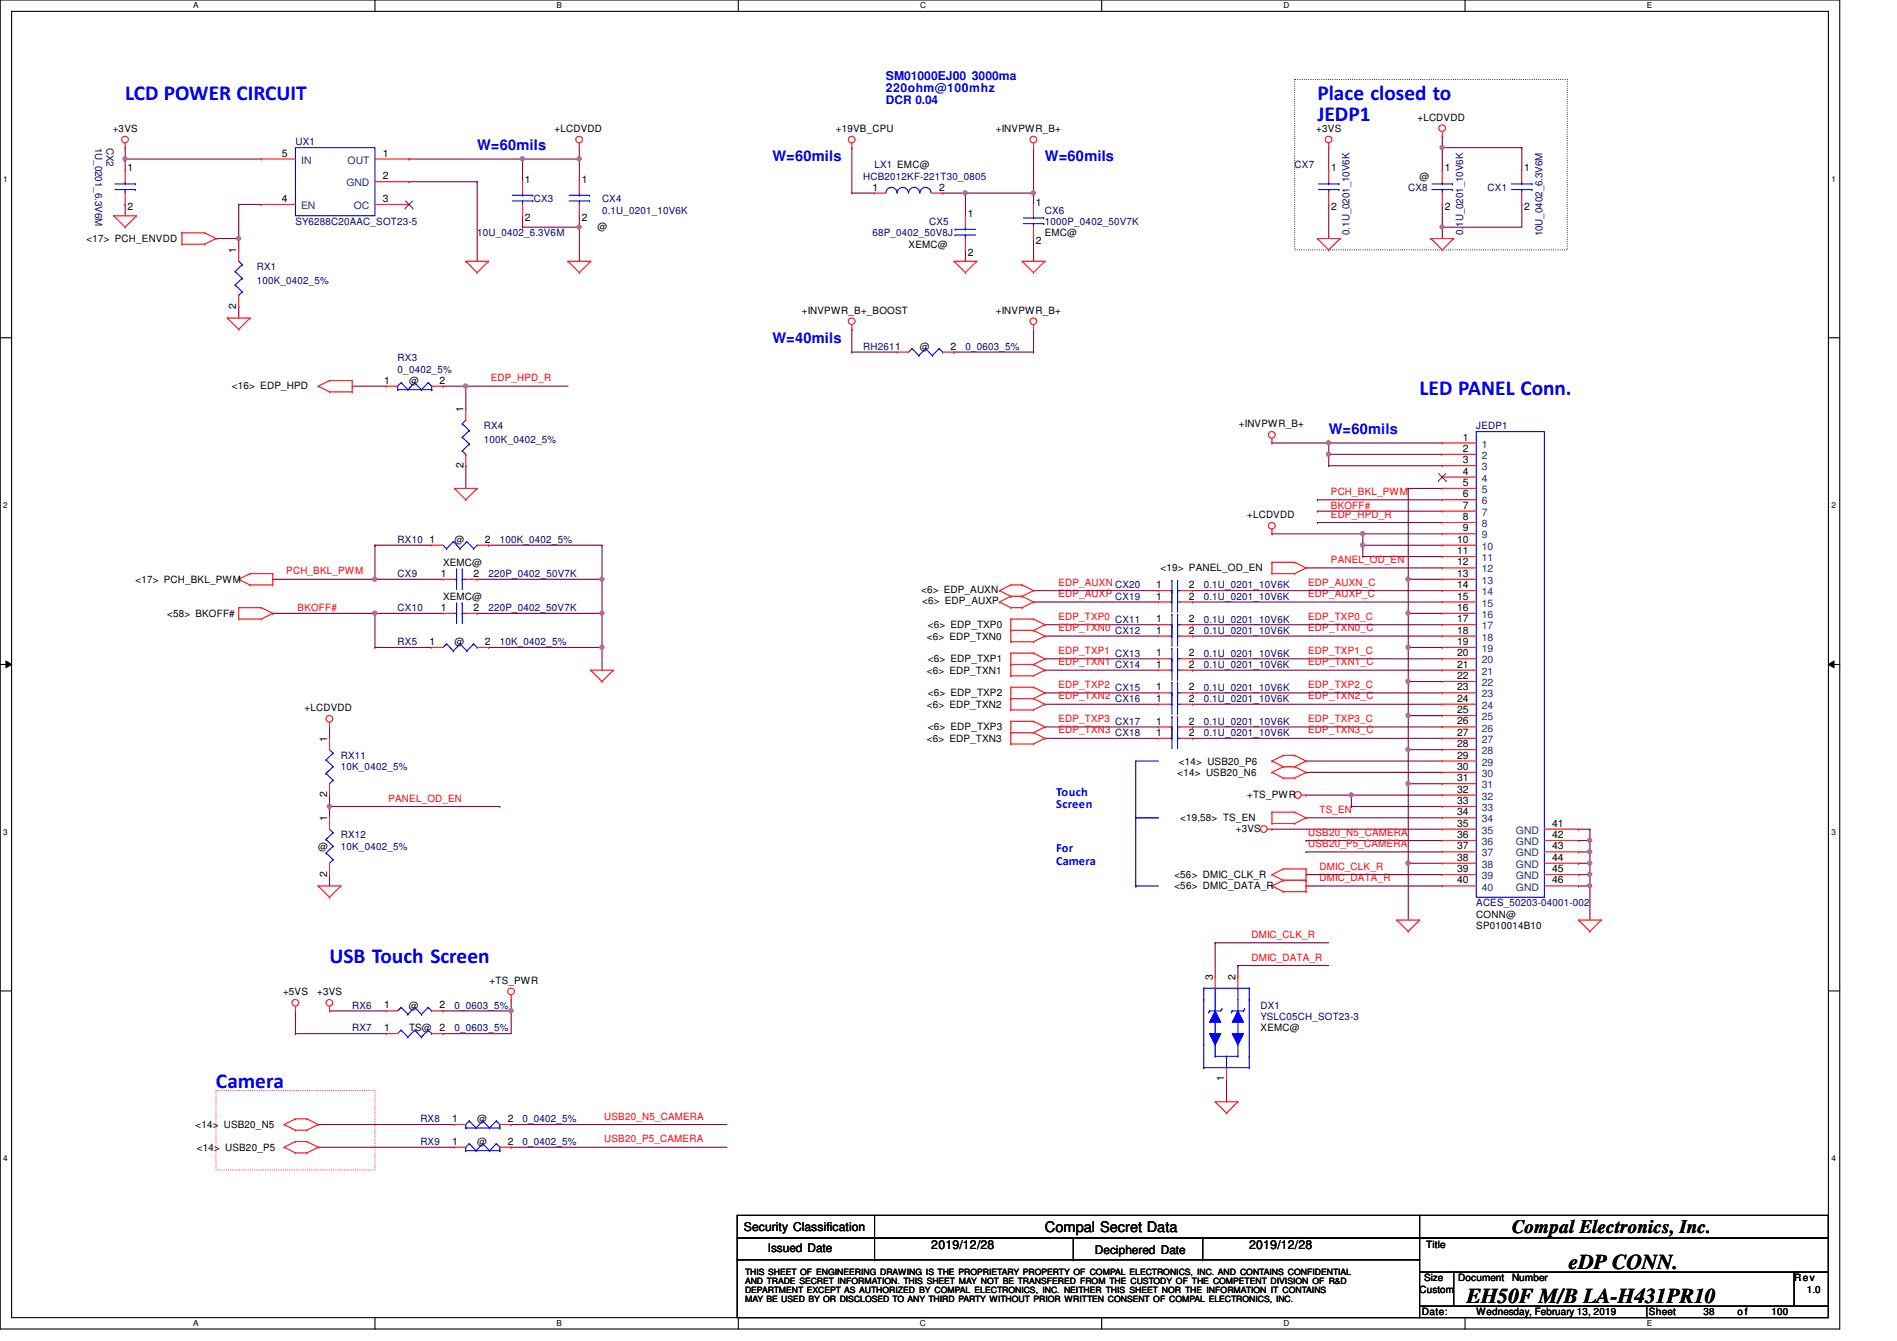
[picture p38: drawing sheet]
<svg xmlns="http://www.w3.org/2000/svg" width="297mm" height="210mm" viewBox="0 0 297 210" stroke-linecap="round" stroke-linejoin="round" font-family="sans-serif">
<defs><g id="words">
<g font-size="3.3" fill="#00f">
<text x="19.6" y="15.6">LCD POWER CIRCUIT</text>
<text x="206.3" y="15.6">Place closed to</text>
<text x="206.3" y="19">JEDP1</text>
<text x="222.3" y="61.8">LED PANEL Conn.</text>
<text x="51.6" y="150.7">USB Touch Screen</text>
<text x="33.8" y="170.3">Camera</text>
</g>
<g font-size="3.3">
<text x="229.6" y="204">EH50F M/B LA-H431PR10</text>
<text x="245.6" y="198.6">eDP CONN.</text>
</g>
<text font-size="3" x="236.7" y="192.9">Compal Electronics, Inc.</text>
<g font-size="2.3" fill="#00f">
<text x="74.7" y="23.5">W=60mils</text>
<text x="120.9" y="25.2">W=60mils</text>
<text x="163.6" y="25.2">W=60mils</text>
<text x="120.9" y="53.7">W=40mils</text>
<text x="208.1" y="67.9">W=60mils</text>
</g>
<text font-size="2.3" x="163.6" y="192.9">Compal Secret Data</text>
<g font-size="1.9" fill="#00f">
<text x="138.7" y="16.3">DCR 0.04</text>
<text x="138.7" y="12.4">SM01000EJ00 3000ma</text>
<text x="138.7" y="14.4">220ohm@100mhz</text>
<text x="165.4" y="124.5">Touch</text>
<text x="165.4" y="126.5">Screen</text>
<text x="165.4" y="133.4">For</text>
<text x="165.4" y="135.4">Camera</text>
</g>
<g font-size="1.9">
<text x="116.5" y="192.7">Security Classification</text>
<text x="120.2" y="196">Issued Date</text>
<text x="145.8" y="195.6">2019/12/28</text>
<text x="171.4" y="196.2">Deciphered Date</text>
<text x="195.6" y="195.6">2019/12/28</text>
</g>
<g font-size="1.6" fill="#000080">
<text x="14.9" y="23.1" transform="rotate(90 14.9 23.1)">1U_0201_6.3V6M</text>
<text x="16.7" y="23.1" transform="rotate(90 16.7 23.1)">CX2</text>
<text x="46.3" y="22.8">UX1</text>
<text x="135.2" y="28.1">HCB2012KF-221T30_0805</text>
<text x="136.9" y="26.3">LX1 EMC@</text>
<text x="202.7" y="26.3">CX7</text>
<text x="220.5" y="29.9">CX8</text>
<text x="232.9" y="29.9">CX1</text>
<text x="46.3" y="35.2">SY6288C20AAC_SOT23-5</text>
<text x="83.6" y="31.7">CX3</text>
<text x="94.3" y="31.7">CX4</text>
<text x="94.3" y="33.4">0.1U_0201_10V6K</text>
<text x="145.5" y="35.2">CX5</text>
<text x="163.6" y="33.4">CX6</text>
<text x="163.6" y="35.2">1000P_0402_50V7K</text>
<text x="74.7" y="37">10U_0402_6.3V6M</text>
<text x="136.6" y="37">68P_0402_50V8J</text>
<text x="211.3" y="36.8" transform="rotate(-90 211.3 36.8)">0.1U_0201_10V6K</text>
<text x="229.1" y="36.8" transform="rotate(-90 229.1 36.8)">0.1U_0201_10V6K</text>
<text x="241.5" y="37" transform="rotate(-90 241.5 37)">10U_0402_6.3V6M</text>
<text x="40.2" y="42.3">RX1</text>
<text x="40.2" y="44.4">100K_0402_5%</text>
<text x="62.3" y="56.6">RX3</text>
<text x="62.3" y="58.3">0_0402_5%</text>
<text x="135.2" y="54.8">RH2611</text>
<text x="151.2" y="54.8">0_0603_5%</text>
<text x="75.8" y="67.2">RX4</text>
<text x="75.8" y="69.3">100K_0402_5%</text>
<text x="231.2" y="67.2">JEDP1</text>
<text x="62.3" y="85">RX10</text>
<text x="78.3" y="85">100K_0402_5%</text>
<text x="62.3" y="95.7">CX10</text>
<text x="62.3" y="90.3">CX9</text>
<text x="76.5" y="95.7">220P_0402_50V7K</text>
<text x="76.5" y="90.3">220P_0402_50V7K</text>
<text x="174.6" y="93.9">CX19</text>
<text x="174.6" y="92.1">CX20</text>
<text x="188.5" y="93.9">0.1U_0201_10V6K</text>
<text x="188.5" y="92.1">0.1U_0201_10V6K</text>
<text x="62.3" y="101">RX5</text>
<text x="78.3" y="101">10K_0402_5%</text>
<text x="174.6" y="99.2">CX12</text>
<text x="174.6" y="97.4">CX11</text>
<text x="188.5" y="99.2">0.1U_0201_10V6K</text>
<text x="188.5" y="97.4">0.1U_0201_10V6K</text>
<text x="174.6" y="104.6">CX14</text>
<text x="174.6" y="102.8">CX13</text>
<text x="188.5" y="104.6">0.1U_0201_10V6K</text>
<text x="188.5" y="102.8">0.1U_0201_10V6K</text>
<text x="174.6" y="109.9">CX16</text>
<text x="174.6" y="108.1">CX15</text>
<text x="174.6" y="113.4">CX17</text>
<text x="188.5" y="109.9">0.1U_0201_10V6K</text>
<text x="188.5" y="108.1">0.1U_0201_10V6K</text>
<text x="188.5" y="113.4">0.1U_0201_10V6K</text>
<text x="53.4" y="118.8">RX11</text>
<text x="174.6" y="115.2">CX18</text>
<text x="188.5" y="115.2">0.1U_0201_10V6K</text>
<text x="53.4" y="120.6">10K_0402_5%</text>
<text x="53.4" y="131.2">RX12</text>
<text x="53.4" y="133">10K_0402_5%</text>
<text x="231.2" y="141.9">ACES_50203-04001-002</text>
<text x="55.2" y="157.9">RX6</text>
<text x="55.2" y="161.4">RX7</text>
<text x="71.2" y="157.9">0_0603_5%</text>
<text x="71.2" y="161.4">0_0603_5%</text>
<text x="197.4" y="157.9">DX1</text>
<text x="197.4" y="159.7">YSLC05CH_SOT23-3</text>
<text x="65.8" y="179.2">RX9</text>
<text x="65.8" y="175.7">RX8</text>
<text x="81.8" y="179.2">0_0402_5%</text>
<text x="81.8" y="175.7">0_0402_5%</text>
</g>
<g font-size="1.6">
<text x="17.6" y="20.7">+3VS</text>
<text x="86.8" y="20.7">+LCDVDD</text>
<text x="130.9" y="20.7">+19VB_CPU</text>
<text x="155.9" y="20.7">+INVPWR_B+</text>
<text x="206.1" y="20.7">+3VS</text>
<text x="221.9" y="18.9">+LCDVDD</text>
<text x="20" y="26.8">1</text>
<text x="44.1" y="24.5">5</text>
<text x="59.9" y="28.1">2</text>
<text x="59.9" y="24.5">1</text>
<text x="82.2" y="28.6">1</text>
<text x="91.1" y="28.6">1</text>
<text x="136.6" y="29.8">1</text>
<text x="147.1" y="29.8">2</text>
<text x="208.4" y="26.8">1</text>
<text x="222.3" y="28.1">@</text>
<text x="226.2" y="26.8">1</text>
<text x="238.7" y="26.8">1</text>
<text x="20" y="32.9">2</text>
<text x="44.1" y="31.6">4</text>
<text x="59.9" y="31.6">3</text>
<text x="82.2" y="34.7">2</text>
<text x="91.1" y="34.7">2</text>
<text x="93.5" y="35.9">@</text>
<text x="151.5" y="33.9">1</text>
<text x="162.2" y="32.2">1</text>
<text x="208.4" y="32.9">2</text>
<text x="226.2" y="32.9">2</text>
<text x="238.7" y="32.9">2</text>
<text x="13.5" y="37.9">&lt;17&gt; PCH_ENVDD</text>
<text x="37" y="39.7" transform="rotate(-90 37 39.7)">1</text>
<text x="142.3" y="38.8">XEMC@</text>
<text x="151.5" y="40">2</text>
<text x="162.2" y="38.2">2</text>
<text x="163.6" y="37">EMC@</text>
<text x="37" y="48.3" transform="rotate(-90 37 48.3)">2</text>
<text x="125.6" y="49.1">+INVPWR_B+_BOOST</text>
<text x="155.9" y="49.1">+INVPWR_B+</text>
<text x="144" y="54.8">@</text>
<text x="148.8" y="54.7">2</text>
<text x="36.3" y="60.8">&lt;16&gt; EDP_HPD</text>
<text x="60.1" y="60.1">1</text>
<text x="64" y="60.1">@</text>
<text x="68.8" y="60.1">2</text>
<text x="72.6" y="64.6" transform="rotate(-90 72.6 64.6)">1</text>
<text x="194" y="66.9">+INVPWR_B+</text>
<text x="229" y="70.7">2</text>
<text x="229" y="69">1</text>
<text x="72.6" y="73.2" transform="rotate(-90 72.6 73.2)">2</text>
<text x="229" y="77.8">6</text>
<text x="229" y="76.1">5</text>
<text x="229" y="74.3">4</text>
<text x="229" y="72.5">3</text>
<text x="195.3" y="81.1">+LCDVDD</text>
<text x="229" y="83.2">9</text>
<text x="229" y="81.4">8</text>
<text x="229" y="79.6">7</text>
<text x="67.3" y="85">1</text>
<text x="69.4" y="88.6">XEMC@</text>
<text x="71.2" y="85">@</text>
<text x="75.9" y="85">2</text>
<text x="181.7" y="89.4">&lt;19&gt; PANEL_OD_EN</text>
<text x="228.2" y="88.5">12</text>
<text x="228.2" y="86.7">11</text>
<text x="228.2" y="85">10</text>
<text x="21.2" y="91.2">&lt;17&gt; PCH_BKL_PWM</text>
<text x="69" y="95.6">1</text>
<text x="69" y="90.3">1</text>
<text x="69.4" y="93.9">XEMC@</text>
<text x="74.2" y="95.6">2</text>
<text x="74.2" y="90.3">2</text>
<text x="144.2" y="92.8">&lt;6&gt; EDP_AUXN</text>
<text x="144.4" y="94.6">&lt;6&gt; EDP_AUXP</text>
<text x="181" y="93.8">1</text>
<text x="181" y="92.1">1</text>
<text x="186.2" y="93.8">2</text>
<text x="186.2" y="92.1">2</text>
<text x="228.2" y="95.6">16</text>
<text x="228.2" y="93.8">15</text>
<text x="228.2" y="92.1">14</text>
<text x="228.2" y="90.3">13</text>
<text x="26.2" y="96.6">&lt;58&gt; BKOFF#</text>
<text x="67.3" y="101">1</text>
<text x="71.2" y="101">@</text>
<text x="75.9" y="101">2</text>
<text x="145.1" y="100.1">&lt;6&gt; EDP_TXN0</text>
<text x="145.3" y="98.3">&lt;6&gt; EDP_TXP0</text>
<text x="181" y="99.2">1</text>
<text x="181" y="97.4">1</text>
<text x="186.2" y="99.2">2</text>
<text x="186.2" y="97.4">2</text>
<text x="228.2" y="101">19</text>
<text x="228.2" y="99.2">18</text>
<text x="228.2" y="97.4">17</text>
<text x="145.1" y="105.4">&lt;6&gt; EDP_TXN1</text>
<text x="145.3" y="103.7">&lt;6&gt; EDP_TXP1</text>
<text x="181" y="104.5">1</text>
<text x="181" y="102.7">1</text>
<text x="186.2" y="104.5">2</text>
<text x="186.2" y="102.7">2</text>
<text x="228.2" y="106.3">22</text>
<text x="228.2" y="104.5">21</text>
<text x="228.2" y="102.7">20</text>
<text x="47.7" y="111.3">+LCDVDD</text>
<text x="145.1" y="110.8">&lt;6&gt; EDP_TXN2</text>
<text x="145.3" y="109">&lt;6&gt; EDP_TXP2</text>
<text x="181" y="109.8">1</text>
<text x="181" y="108.1">1</text>
<text x="181" y="113.4">1</text>
<text x="186.2" y="109.8">2</text>
<text x="186.2" y="108.1">2</text>
<text x="186.2" y="113.4">2</text>
<text x="228.2" y="113.4">26</text>
<text x="228.2" y="111.6">25</text>
<text x="228.2" y="109.8">24</text>
<text x="228.2" y="108.1">23</text>
<text x="51.2" y="116.1" transform="rotate(-90 51.2 116.1)">1</text>
<text x="145.1" y="116.1">&lt;6&gt; EDP_TXN3</text>
<text x="145.3" y="114.3">&lt;6&gt; EDP_TXP3</text>
<text x="181" y="115.2">1</text>
<text x="184.6" y="119.7">&lt;14&gt; USB20_P6</text>
<text x="186.2" y="115.2">2</text>
<text x="228.2" y="118.7">29</text>
<text x="228.2" y="117">28</text>
<text x="228.2" y="115.2">27</text>
<text x="51.2" y="124.8" transform="rotate(-90 51.2 124.8)">2</text>
<text x="184.4" y="121.5">&lt;14&gt; USB20_N6</text>
<text x="195.3" y="124.8">+TS_PWR</text>
<text x="228.2" y="125.8">33</text>
<text x="228.2" y="124.1">32</text>
<text x="228.2" y="122.3">31</text>
<text x="228.2" y="120.5">30</text>
<text x="51.2" y="128.6" transform="rotate(-90 51.2 128.6)">1</text>
<text x="184.8" y="128.6">&lt;19,58&gt; TS_EN</text>
<text x="193.5" y="130.2">+3VS</text>
<text x="228.2" y="131.2">36</text>
<text x="228.2" y="129.4">35</text>
<text x="228.2" y="127.6">34</text>
<text x="243" y="131.2">42</text>
<text x="243" y="129.4">41</text>
<text x="49.8" y="133">@</text>
<text x="51.2" y="137.2" transform="rotate(-90 51.2 137.2)">2</text>
<text x="183.9" y="137.5">&lt;56&gt; DMIC_CLK_R</text>
<text x="228.2" y="136.5">39</text>
<text x="228.2" y="134.7">38</text>
<text x="228.2" y="133">37</text>
<text x="243" y="136.5">45</text>
<text x="243" y="134.7">44</text>
<text x="243" y="133">43</text>
<text x="183.9" y="139.2">&lt;56&gt; DMIC_DATA_R</text>
<text x="228.2" y="138.3">40</text>
<text x="231.2" y="143.7">CONN@</text>
<text x="243" y="138.3">46</text>
<text x="231.2" y="145.4">SP010014B10</text>
<text x="44.3" y="155.8">+5VS</text>
<text x="49.7" y="155.8">+3VS</text>
<text x="76.7" y="154">+TS_PWR</text>
<text x="189.9" y="153.4" transform="rotate(-90 189.9 153.4)">3</text>
<text x="193.4" y="153.4" transform="rotate(-90 193.4 153.4)">2</text>
<text x="60.1" y="157.8">1</text>
<text x="60.1" y="161.4">1</text>
<text x="64" y="157.9">@</text>
<text x="64" y="161.4">TS@</text>
<text x="68.8" y="157.8">2</text>
<text x="68.8" y="161.4">2</text>
<text x="197.4" y="161.5">XEMC@</text>
<text x="191.7" y="169.2" transform="rotate(-90 191.7 169.2)">1</text>
<text x="30.6" y="176.6">&lt;14&gt;</text>
<text x="35" y="176.6">USB20_N5</text>
<text x="70.8" y="179.2">1</text>
<text x="70.8" y="175.6">1</text>
<text x="74.7" y="179.2">@</text>
<text x="74.7" y="175.7">@</text>
<text x="79.5" y="179.2">2</text>
<text x="79.5" y="175.6">2</text>
<text x="30.8" y="180.1">&lt;14&gt; USB20_P5</text>
<text x="223.3" y="195.4">Title</text>
<text x="222.3" y="202.3">Custom</text>
<text x="223" y="200.6">Size</text>
<text x="228.3" y="200.6">Document</text>
<text x="236.8" y="200.6">Number</text>
<text x="281" y="200.6">Rev</text>
<text x="282.9" y="202.3">1.0</text>
<text x="222.6" y="205.9">Date:</text>
<text x="231.2" y="205.9">Wednesday, February 13, 2019</text>
<text x="258.2" y="205.9">Sheet</text>
<text x="266.7" y="205.9">38</text>
<text x="272.1" y="205.9">o f</text>
<text x="277.4" y="205.9">100</text>
</g>
<g font-size="1.6" fill="#004080">
<text x="47.2" y="25.6">IN</text>
<text x="54.3" y="29.2">GND</text>
<text x="54.4" y="25.6">OUT</text>
<text x="47.2" y="32.7">EN</text>
<text x="55.4" y="32.7">OC</text>
<text x="232" y="71.8">2</text>
<text x="232" y="70.1">1</text>
<text x="232" y="77.2">5</text>
<text x="232" y="75.4">4</text>
<text x="232" y="73.6">3</text>
<text x="232" y="82.5">8</text>
<text x="232" y="80.7">7</text>
<text x="232" y="78.9">6</text>
<text x="232" y="89.6">12</text>
<text x="232" y="87.8">11</text>
<text x="232" y="86.1">10</text>
<text x="232" y="84.3">9</text>
<text x="232" y="94.9">15</text>
<text x="232" y="93.2">14</text>
<text x="232" y="91.4">13</text>
<text x="232" y="100.3">18</text>
<text x="232" y="98.5">17</text>
<text x="232" y="96.7">16</text>
<text x="232" y="107.4">22</text>
<text x="232" y="105.6">21</text>
<text x="232" y="103.8">20</text>
<text x="232" y="102.1">19</text>
<text x="232" y="112.7">25</text>
<text x="232" y="110.9">24</text>
<text x="232" y="109.2">23</text>
<text x="232" y="119.8">29</text>
<text x="232" y="118.1">28</text>
<text x="232" y="116.3">27</text>
<text x="232" y="114.5">26</text>
<text x="232" y="125.2">32</text>
<text x="232" y="123.4">31</text>
<text x="232" y="121.6">30</text>
<text x="232" y="130.5">35</text>
<text x="232" y="128.7">34</text>
<text x="232" y="126.9">33</text>
<text x="237.4" y="130.5">GND</text>
<text x="232" y="137.6">39</text>
<text x="232" y="135.8">38</text>
<text x="232" y="134.1">37</text>
<text x="232" y="132.3">36</text>
<text x="237.4" y="137.6">GND</text>
<text x="237.4" y="135.8">GND</text>
<text x="237.4" y="134.1">GND</text>
<text x="237.4" y="132.3">GND</text>
<text x="232" y="139.4">40</text>
<text x="237.4" y="139.4">GND</text>
</g>
<g font-size="1.6" fill="#f00">
<text x="76.8" y="59.7">EDP_HPD_R</text>
<text x="208.4" y="77.5">PCH_BKL_PWM</text>
<text x="208.4" y="81">EDP_HPD_R</text>
<text x="208.4" y="79.7">BKOFF#</text>
<text x="44.8" y="89.9">PCH_BKL_PWM</text>
<text x="208.4" y="88.1">PANEL_OD_EN</text>
<text x="46.6" y="95.7">BKOFF#</text>
<text x="165.7" y="91.7">EDP_AUXN</text>
<text x="165.7" y="93.5">EDP_AUXP</text>
<text x="204.8" y="91.7">EDP_AUXN_C</text>
<text x="204.8" y="93.5">EDP_AUXP_C</text>
<text x="165.7" y="98.8">EDP_TXN0</text>
<text x="165.7" y="97">EDP_TXP0</text>
<text x="204.8" y="97">EDP_TXP0_C</text>
<text x="204.8" y="98.8">EDP_TXN0_C</text>
<text x="165.7" y="107.7">EDP_TXP2</text>
<text x="165.7" y="104.1">EDP_TXN1</text>
<text x="165.7" y="102.4">EDP_TXP1</text>
<text x="204.8" y="104.1">EDP_TXN1_C</text>
<text x="204.8" y="107.7">EDP_TXP2_C</text>
<text x="204.8" y="102.4">EDP_TXP1_C</text>
<text x="165.7" y="113">EDP_TXP3</text>
<text x="165.7" y="109.5">EDP_TXN2</text>
<text x="204.8" y="109.5">EDP_TXN2_C</text>
<text x="204.8" y="113">EDP_TXP3_C</text>
<text x="165.7" y="114.8">EDP_TXN3</text>
<text x="204.8" y="114.8">EDP_TXN3_C</text>
<text x="60.8" y="125.5">PANEL_OD_EN</text>
<text x="204.8" y="130.8">USB20_N5_CAMERA</text>
<text x="206.6" y="127.3">TS_EN</text>
<text x="204.8" y="132.6">USB20_P5_CAMERA</text>
<text x="206.6" y="136.1">DMIC_CLK_R</text>
<text x="206.6" y="137.9">DMIC_DATA_R</text>
<text x="196" y="146.8">DMIC_CLK_R</text>
<text x="196" y="150.4">DMIC_DATA_R</text>
<text x="94.6" y="175.3">USB20_N5_CAMERA</text>
<text x="94.6" y="178.8">USB20_P5_CAMERA</text>
</g>
<g font-size="1.4">
<text x="116.7" y="199.6">THIS SHEET OF ENGINEERING DRAWING IS THE PROPRIETARY PROPERTY OF COMPAL ELECTRONICS, INC. AND CONTAINS CONFIDENTIAL</text>
<text x="116.7" y="201">AND TRADE SECRET INFORMATION. THIS SHEET MAY NOT BE TRANSFERED FROM THE CUSTODY OF THE COMPETENT DIVISION OF R&amp;D</text>
<text x="116.7" y="202.4">DEPARTMENT EXCEPT AS AUTHORIZED BY COMPAL ELECTRONICS, INC. NEITHER THIS SHEET NOR THE INFORMATION IT CONTAINS</text>
<text x="116.7" y="203.8">MAY BE USED BY OR DISCLOSED TO ANY THIRD PARTY WITHOUT PRIOR WRITTEN CONSENT OF COMPAL ELECTRONICS, INC.</text>
</g>
<g font-size="1.3">
<text x="30.3" y="1.3">A</text>
<text x="87.2" y="1.3">B</text>
<text x="144.1" y="1.3">C</text>
<text x="201" y="1.3">D</text>
<text x="257.8" y="1.3">E</text>
<text x=".5" y="28.4">1</text>
<text x="286.8" y="28.4">1</text>
<text x=".5" y="79.5">2</text>
<text x="286.8" y="79.5">2</text>
<text x=".5" y="130.7">3</text>
<text x="286.8" y="130.7">3</text>
<text x=".5" y="181.8">4</text>
<text x="286.8" y="181.8">4</text>
<text x="30.3" y="207.6">A</text>
<text x="87.2" y="207.6">B</text>
<text x="144.1" y="207.6">C</text>
<text x="201" y="207.6">D</text>
<text x="257.8" y="207.6">E</text>
</g>
</g></defs>
<path d="M0 0h288.1v208h-288.1zM1.8 1.8h284.5v204.4h-284.5z" fill="none" stroke="#000" stroke-width=".17"/>
<g fill="#fff">
<path d="M30.3 .2h.8v1.4h-.8z"/>
<path d="M30.3 206.4h.8v1.4h-.8z"/>
</g>
<path d="M58.7 0v1.8M58.7 206.2v1.8" fill="none" stroke="#000" stroke-width=".17"/>
<g fill="#fff">
<path d="M87.2 .2h.8v1.4h-.8z"/>
<path d="M87.2 206.4h.8v1.4h-.8z"/>
</g>
<path d="M115.6 0v1.8M115.6 206.2v1.8" fill="none" stroke="#000" stroke-width=".17"/>
<g fill="#fff">
<path d="M144.1 .2h.8v1.4h-.8z"/>
<path d="M144.1 206.4h.8v1.4h-.8z"/>
</g>
<path d="M172.5 0v1.8M172.5 206.2v1.8" fill="none" stroke="#000" stroke-width=".17"/>
<g fill="#fff">
<path d="M201 .2h.8v1.4h-.8z"/>
<path d="M201 206.4h.8v1.4h-.8z"/>
</g>
<path d="M229.4 0v1.8M229.4 206.2v1.8" fill="none" stroke="#000" stroke-width=".17"/>
<g fill="#fff">
<path d="M257.8 .2h.9v1.4h-.9z"/>
<path d="M257.8 206.4h.9v1.4h-.9z"/>
<path d="M.5 27.3h.7v1.4h-.7z"/>
<path d="M286.8 27.3h.6v1.4h-.6z"/>
<path d="M.5 78.4h.7v1.4h-.7z"/>
<path d="M286.8 78.4h.6v1.4h-.6z"/>
</g>
<path d="M0 52.9h1.8M286.3 52.9h1.8" fill="none" stroke="#000" stroke-width=".17"/>
<g fill="#fff">
<path d="M.5 129.5h.7v1.4h-.7z"/>
<path d="M286.8 129.5h.6v1.4h-.6z"/>
</g>
<path d="M0 104h1.8M286.3 104h1.8" fill="none" stroke="#000" stroke-width=".17"/>
<path d="M.9 103.5l.9 .5-.9 .5zM286.3 104l.9-.5v1z" fill="#000"/>
<path d="M.9 103.5l.9 .5-.9 .5zM286.3 104l.9-.5v1z" fill="none" stroke="#000" stroke-width=".16"/>
<g fill="#fff">
<path d="M.5 180.6h.7v1.4h-.7z"/>
<path d="M286.8 180.6h.6v1.4h-.6z"/>
</g>
<path d="M0 155.1h1.8M286.3 155.1h1.8" fill="none" stroke="#000" stroke-width=".17"/>
<path d="M177.8 119.1h.1M177.8 119.1h3.6M177.8 119.1v19.6M177.8 128h.1M177.8 138.7h.1M177.8 128h3.6M177.8 138.7h3.6" fill="none" stroke="#00f" stroke-width=".17"/>
<path d="M33.8 170.7h24.9v12.4h-24.9z" fill="none" stroke="#f00" stroke-width=".17" stroke-dasharray="0 .3"/>
<path d="M202.7 12.4h42.7v26.7h-42.7z" fill="none" stroke="#000" stroke-width=".17" stroke-dasharray="0 .3"/>
<path d="M69.4 60.5h.1M69.4 60.5h19.5M72.9 60.5h.1M72.9 72.9h.1M72.9 60.5v3.5M72.9 72.9v3.6" fill="none" stroke="#800040" stroke-width=".17"/>
<circle cx="72.9" cy="60.4" r=".32" fill="#f0f"/>
<circle cx="72.9" cy="60.4" r=".32" fill="none" stroke="#f0f" stroke-width=".17"/>
<path d="M33.8 37.3h.1M37.4 32h.1M37.4 32h3.5M37.4 32v5.3h-3.6M55.2 60.5h.1M55.2 60.5h5.3M220.5 96h.1M220.5 96v5.3" fill="none" stroke="#800040" stroke-width=".17"/>
<circle cx="37.4" cy="37.3" r=".32" fill="#f0f"/>
<circle cx="37.4" cy="37.3" r=".32" fill="none" stroke="#f0f" stroke-width=".17"/>
<path d="M147.6 30.2h.1M147.6 30.2h3.6" fill="none" stroke="#800040" stroke-width=".17"/>
<circle cx="151.1" cy="30.2" r=".32" fill="#f0f"/>
<circle cx="151.1" cy="30.2" r=".32" fill="none" stroke="#f0f" stroke-width=".17"/>
<path d="M161.8 23.1h.1M161.8 23.1v7.1" fill="none" stroke="#800040" stroke-width=".17"/>
<circle cx="161.8" cy="30.2" r=".32" fill="#f0f"/>
<circle cx="161.8" cy="30.2" r=".32" fill="none" stroke="#f0f" stroke-width=".17"/>
<g fill="none" stroke="#800040" stroke-width=".17">
<path d="M90.7 35.6h.1M90.7 35.6v5.3M133.4 23.1h.1M133.4 30.2h.1M133.4 30.2h3.5M133.4 23.1v7.1M151.2 30.2h.1M151.2 39.1h.1M151.2 30.2h10.6M151.2 30.2v3.6M151.2 39.1v1.8M161.8 30.2h.1"/>
<path d="M161.8 37.3h.1M161.8 30.2v1.8M161.8 37.3v3.6"/>
</g>
<circle cx="90.7" cy="35.5" r=".32" fill="#f0f"/>
<circle cx="90.7" cy="35.5" r=".32" fill="none" stroke="#f0f" stroke-width=".17"/>
<path d="M81.8 24.9h.1M81.8 24.9h8.9M90.7 24.9h.1M90.7 24.9v3.5" fill="none" stroke="#800040" stroke-width=".17"/>
<circle cx="90.7" cy="24.9" r=".32" fill="#f0f"/>
<circle cx="90.7" cy="24.9" r=".32" fill="none" stroke="#f0f" stroke-width=".17"/>
<path d="M64 24.9h.1M64 24.9h17.8M81.8 24.9h.1M81.8 24.9v3.5M90.7 23.1h.1M90.7 23.1v1.8" fill="none" stroke="#800040" stroke-width=".17"/>
<circle cx="81.8" cy="24.9" r=".32" fill="#f0f"/>
<circle cx="81.8" cy="24.9" r=".32" fill="none" stroke="#f0f" stroke-width=".17"/>
<path d="M19.6 24.9h.1M19.6 24.9h21.3M64 28.4h.1M64 28.4h10.7M74.7 28.4h.1M74.7 28.4v12.5M81.8 33.8h.1M81.8 35.6h.1M81.8 33.8v1.8M90.7 33.8h.1M90.7 33.8v1.8h-8.9" fill="none" stroke="#800040" stroke-width=".17"/>
<circle cx="19.6" cy="24.9" r=".32" fill="#f0f"/>
<circle cx="19.6" cy="24.9" r=".32" fill="none" stroke="#f0f" stroke-width=".17"/>
<path d="M19.6 23.1h.1M19.6 24.9h.1M19.6 32h.1M19.6 23.1v3.6M19.6 32v1.8M74.7 90.7h.1M74.7 96h.1M74.7 90.7h19.6M94.3 90.7h.1M94.3 90.7v5.3h-19.6M94.3 101.3h.1M94.3 101.3v3.6" fill="none" stroke="#800040" stroke-width=".17"/>
<circle cx="94.2" cy="96" r=".32" fill="#f0f"/>
<circle cx="94.2" cy="96" r=".32" fill="none" stroke="#f0f" stroke-width=".17"/>
<circle cx="94.2" cy="90.7" r=".32" fill="#f0f"/>
<circle cx="94.2" cy="90.7" r=".32" fill="none" stroke="#f0f" stroke-width=".17"/>
<path d="M42.7 96h.1M42.7 96h26.7M58.7 96h.1M58.7 101.3h.1M58.7 101.3h8.9" fill="none" stroke="#800040" stroke-width=".17"/>
<circle cx="58.7" cy="96" r=".32" fill="#f0f"/>
<circle cx="58.7" cy="96" r=".32" fill="none" stroke="#f0f" stroke-width=".17"/>
<path d="M76.5 101.3h.1M76.5 101.3h17.8" fill="none" stroke="#800040" stroke-width=".17"/>
<circle cx="94.2" cy="101.3" r=".32" fill="#f0f"/>
<circle cx="94.2" cy="101.3" r=".32" fill="none" stroke="#f0f" stroke-width=".17"/>
<path d="M42.7 90.7h.1M42.7 90.7h16M58.7 96h.1M58.7 96v5.3M94.3 96h.1M94.3 96v5.3" fill="none" stroke="#800040" stroke-width=".17"/>
<circle cx="58.7" cy="90.7" r=".32" fill="#f0f"/>
<circle cx="58.7" cy="90.7" r=".32" fill="none" stroke="#f0f" stroke-width=".17"/>
<g fill="none" stroke="#800040" stroke-width=".17">
<path d="M51.6 158.2h.1M51.6 158.2h8.9M69.4 158.2h.1M69.4 158.2h10.6M80 158.2h.1M80 158.2v3.6h-10.6M49.8 176h.1M49.8 179.6h.1M49.8 179.6h21.4M49.8 176h21.4M69.4 161.8h.1M80 176h.1"/>
<path d="M80 176h33.8M80 179.6h.1M80 179.6h33.8"/>
</g>
<circle cx="80" cy="158.2" r=".32" fill="#f0f"/>
<circle cx="80" cy="158.2" r=".32" fill="none" stroke="#f0f" stroke-width=".17"/>
<path d="M220.5 106.7h.1M220.5 106.7v5.3M80 156.5h.1M80 156.5v1.7" fill="none" stroke="#800040" stroke-width=".17"/>
<circle cx="220.5" cy="112" r=".32" fill="#f0f"/>
<circle cx="220.5" cy="112" r=".32" fill="none" stroke="#f0f" stroke-width=".17"/>
<path d="M199.2 69.3h.1M199.2 69.3h26.6M206.3 78.2h.1M206.3 78.2h19.5M208.1 72.9h.1M208.1 69.3h.1M208.1 72.9h17.7M208.1 69.3v1.8" fill="none" stroke="#800040" stroke-width=".17"/>
<circle cx="208" cy="69.3" r=".32" fill="#f0f"/>
<circle cx="208" cy="69.3" r=".32" fill="none" stroke="#f0f" stroke-width=".17"/>
<path d="M208.1 71.1h.1M208.1 71.1v1.8M208.1 71.1h17.7" fill="none" stroke="#800040" stroke-width=".17"/>
<circle cx="208" cy="71.1" r=".32" fill="#f0f"/>
<circle cx="208" cy="71.1" r=".32" fill="none" stroke="#f0f" stroke-width=".17"/>
<path d="M213.4 83.6h.1M213.4 83.6h12.4" fill="none" stroke="#800040" stroke-width=".17"/>
<circle cx="213.4" cy="83.5" r=".32" fill="#f0f"/>
<circle cx="213.4" cy="83.5" r=".32" fill="none" stroke="#f0f" stroke-width=".17"/>
<path d="M213.4 85.3h.1M213.4 85.3h12.4" fill="none" stroke="#800040" stroke-width=".17"/>
<circle cx="213.4" cy="85.3" r=".32" fill="#f0f"/>
<circle cx="213.4" cy="85.3" r=".32" fill="none" stroke="#f0f" stroke-width=".17"/>
<path d="M199.2 83.6h.1M199.2 83.6h14.2M213.4 83.6h.1M213.4 83.6v1.7M220.5 90.7h.1M220.5 90.7v5.3" fill="none" stroke="#800040" stroke-width=".17"/>
<circle cx="220.5" cy="96" r=".32" fill="#f0f"/>
<circle cx="220.5" cy="96" r=".32" fill="none" stroke="#f0f" stroke-width=".17"/>
<path d="M220.5 101.3h.1M220.5 101.3v5.4" fill="none" stroke="#800040" stroke-width=".17"/>
<circle cx="220.5" cy="106.7" r=".32" fill="#f0f"/>
<circle cx="220.5" cy="106.7" r=".32" fill="none" stroke="#f0f" stroke-width=".17"/>
<circle cx="220.5" cy="101.3" r=".32" fill="#f0f"/>
<circle cx="220.5" cy="101.3" r=".32" fill="none" stroke="#f0f" stroke-width=".17"/>
<g fill="none" stroke="#800040" stroke-width=".17">
<path d="M37.4 37.3h.1M37.4 37.3v1.8M208.1 23.1h.1M208.1 32h.1M208.1 23.1v3.6M208.1 32v5.3M225.8 32h.1M225.8 21.3h.1M225.8 21.3v1.8M225.8 32v3.6M37.4 48h.1M37.4 48v1.8"/>
<path d="M220.5 76.5h.1M220.5 76.5h5.3M220.5 76.5v14.2M220.5 135.1h.1M220.5 135.1v8.9"/>
</g>
<circle cx="220.5" cy="90.7" r=".32" fill="#f0f"/>
<circle cx="220.5" cy="90.7" r=".32" fill="none" stroke="#f0f" stroke-width=".17"/>
<path d="M225.8 23.1h.1M225.8 23.1h12.5M206.3 81.8h.1M206.3 81.8h19.5M206.3 80h.1M206.3 80h19.5" fill="none" stroke="#800040" stroke-width=".17"/>
<circle cx="225.8" cy="23.1" r=".32" fill="#f0f"/>
<circle cx="225.8" cy="23.1" r=".32" fill="none" stroke="#f0f" stroke-width=".17"/>
<path d="M225.8 23.1h.1M225.8 35.6h.1M225.8 23.1v3.6M238.3 23.1h.1M238.3 32h.1M238.3 23.1v3.6M238.3 32v3.6h-12.5" fill="none" stroke="#800040" stroke-width=".17"/>
<circle cx="225.8" cy="35.5" r=".32" fill="#f0f"/>
<circle cx="225.8" cy="35.5" r=".32" fill="none" stroke="#f0f" stroke-width=".17"/>
<path d="M225.8 35.6h.1M225.8 35.6v1.7M249 131.6h.1M249 131.6v1.7" fill="none" stroke="#800040" stroke-width=".17"/>
<circle cx="248.9" cy="133.3" r=".32" fill="#f0f"/>
<circle cx="248.9" cy="133.3" r=".32" fill="none" stroke="#f0f" stroke-width=".17"/>
<circle cx="248.9" cy="131.5" r=".32" fill="#f0f"/>
<circle cx="248.9" cy="131.5" r=".32" fill="none" stroke="#f0f" stroke-width=".17"/>
<path d="M247.2 131.6h.1M247.2 133.3h.1M247.2 131.6h1.8M247.2 133.3h1.8M249 138.7h.1M249 135.1h.1M249 135.1v1.8M249 138.7v5.3" fill="none" stroke="#800040" stroke-width=".17"/>
<circle cx="248.9" cy="135.1" r=".32" fill="#f0f"/>
<circle cx="248.9" cy="135.1" r=".32" fill="none" stroke="#f0f" stroke-width=".17"/>
<path d="M247.2 135.1h.1M247.2 136.9h.1M247.2 138.7h.1M247.2 136.9h1.8M249 133.3h.1M249 136.9h.1M249 133.3v1.8h-1.8M249 136.9v1.8h-1.8" fill="none" stroke="#800040" stroke-width=".17"/>
<circle cx="248.9" cy="138.7" r=".32" fill="#f0f"/>
<circle cx="248.9" cy="138.7" r=".32" fill="none" stroke="#f0f" stroke-width=".17"/>
<circle cx="248.9" cy="136.9" r=".32" fill="#f0f"/>
<circle cx="248.9" cy="136.9" r=".32" fill="none" stroke="#f0f" stroke-width=".17"/>
<g fill="none" stroke="#800040" stroke-width=".17">
<path d="M186.7 97.8h.1M186.7 97.8h39.1M186.7 99.6h.1M186.7 99.6h39.1M186.7 92.5h.1M186.7 92.5h39.1M186.7 94.2h.1M186.7 94.2h39.1M213.4 87.1h.1M213.4 85.3h.1M213.4 87.1h12.4M213.4 85.3v1.8"/>
<path d="M220.5 90.7h.1M220.5 96h.1M220.5 90.7h5.3M220.5 96h5.3M186.7 104.9h.1M186.7 104.9h39.1M186.7 108.5h.1M186.7 108.5h39.1M186.7 110.2h.1M186.7 110.2h39.1M186.7 115.6h.1M186.7 115.6h39.1"/>
<path d="M186.7 113.8h.1M186.7 113.8h39.1M186.7 103.1h.1M186.7 103.1h39.1M220.5 101.3h.1M220.5 106.7h.1M220.5 112h.1M220.5 117.3h.1M220.5 101.3h5.3M220.5 106.7h5.3M220.5 112h5.3M220.5 112v10.7"/>
<path d="M220.5 117.3h5.3"/>
</g>
<circle cx="220.5" cy="117.3" r=".32" fill="#f0f"/>
<circle cx="220.5" cy="117.3" r=".32" fill="none" stroke="#f0f" stroke-width=".17"/>
<path d="M204.5 119.1h.1M204.5 119.1h21.3M204.5 120.9h.1M204.5 120.9h21.3M204.5 128h.1M204.5 128h21.3M220.5 122.7h.1M220.5 122.7h5.3M220.5 122.7v12.4" fill="none" stroke="#800040" stroke-width=".17"/>
<circle cx="220.5" cy="135.1" r=".32" fill="#f0f"/>
<circle cx="220.5" cy="135.1" r=".32" fill="none" stroke="#f0f" stroke-width=".17"/>
<circle cx="220.5" cy="122.7" r=".32" fill="#f0f"/>
<circle cx="220.5" cy="122.7" r=".32" fill="none" stroke="#f0f" stroke-width=".17"/>
<path d="M204.5 124.5h.1M204.5 124.5h21.3M211.6 124.5h.1M211.6 126.2h.1M211.6 124.5v1.7M211.6 126.2h14.2" fill="none" stroke="#800040" stroke-width=".17"/>
<circle cx="211.6" cy="124.4" r=".32" fill="#f0f"/>
<circle cx="211.6" cy="124.4" r=".32" fill="none" stroke="#f0f" stroke-width=".17"/>
<g fill="none" stroke="#800040" stroke-width=".17">
<path d="M58.7 85.3h.1M58.7 90.7h.1M58.7 85.3h8.9M58.7 85.3v5.4M58.7 90.7h10.7M76.5 85.3h.1M76.5 85.3h17.8M94.3 85.3h.1M94.3 85.3v5.4M161.8 92.5h.1M161.8 92.5h19.6M161.8 94.2h.1"/>
<path d="M161.8 94.2h19.6M163.6 99.6h.1M163.6 99.6h17.8M163.6 97.8h.1M163.6 97.8h17.8M204.5 88.9h.1M204.5 88.9h21.3M163.6 115.6h.1M163.6 115.6h17.8M163.6 113.8h.1M163.6 113.8h17.8M163.6 110.2h.1"/>
<path d="M163.6 110.2h17.8M163.6 108.5h.1M163.6 108.5h17.8M163.6 104.9h.1M163.6 104.9h17.8M163.6 103.1h.1M163.6 103.1h17.8M51.6 126.2h26.7M78.3 126.2h.1M199.2 129.8h.1M199.2 129.8h26.6M204.5 136.9h.1"/>
<path d="M204.5 136.9h21.3M204.5 138.7h.1M204.5 138.7h21.3M204.5 133.3h.1M204.5 133.3h21.3M204.5 131.6h.1M204.5 131.6h21.3M220.5 135.1h.1M220.5 135.1h5.3M247.2 129.8h.1M247.2 129.8h1.8M249 129.8h.1"/>
<path d="M249 129.8v1.8M46.3 158.2h.1M46.3 158.2v3.6M190.3 147.6h.1M190.3 147.6v5.3M190.3 147.6h17.8M193.8 151.1v1.8M193.8 151.1h.1M193.8 151.1h14.3M46.3 161.8h.1M46.3 161.8h14.2M192.1 168.9h.1"/>
<path d="M192.1 168.9v3.6"/>
</g>
<circle cx="51.6" cy="126.2" r=".32" fill="#f0f"/>
<circle cx="51.6" cy="126.2" r=".32" fill="none" stroke="#f0f" stroke-width=".17"/>
<g fill="none" stroke="#800040" stroke-width=".17">
<path d="M133.4 51.6h.1M133.4 55.1h.1M133.4 55.1h7.1M133.4 51.6v3.5M149.4 55.1h.1M149.4 55.1h12.4M161.8 55.1h.1M161.8 51.6v3.5M51.6 113.8h.1M51.6 113.8v1.8M51.6 124.5h.1M51.6 126.2h.1"/>
<path d="M51.6 136.9h.1M51.6 124.5v3.5M51.6 136.9v1.8"/>
</g>
<g fill="none" stroke="#f00" stroke-width=".17">
<path d="M17.8 33.8h.1M17.8 33.8h3.6M17.8 33.8l1.8 1.8M19.6 32h.1M19.6 30.2v1.8M19.6 26.7h.1M19.6 26.7v1.7M19.6 35.6h.1M19.6 23.1h.1M19.6 22.4v.7M21.4 33.8h.1M21.4 33.8l-1.8 1.8"/>
<path d="M28.5 38.2h.1M28.5 36.4h.1M28.5 36.4h3.5M28.5 38.2h3.5M28.5 36.4v1.8M32 36.4h.1M32 38.2h.1M32 36.4l1.8 .9M33.8 37.3h.1M33.8 37.3l-1.8 .9M90.7 23.1h.1M90.7 22.4v.7"/>
<path d="M133.4 23.1h.1M133.4 22.4v.7M161.8 23.1h.1M161.8 22.4v.7M206.3 37.3h.1M206.3 37.3h3.5M206.3 37.3l1.8 1.8M208.1 39.1h.1M208.1 23.1h.1M208.1 22.4v.7M209.8 37.3h.1M209.8 37.3l-1.7 1.8"/>
<path d="M224.1 37.3h.1M224.1 37.3h3.5M224.1 37.3l1.7 1.8M225.8 39.1h.1M225.8 21.3h.1M225.8 20.6v.7M227.6 37.3h.1M227.6 37.3l-1.8 1.8M35.6 49.8h.1M35.6 49.8h3.6M35.6 49.8l1.8 1.8M37.4 51.6h.1"/>
<path d="M39.2 49.8h.1M39.2 49.8l-1.8 1.8M51.6 59.6h.1M51.6 59.6l-1.8 .9M51.6 59.6h3.6M55.2 59.6h.1M55.2 59.6v1.7M72.9 40.9h.1M72.9 40.9h3.6M72.9 40.9l1.8 1.8M74.7 42.7h.1M76.5 40.9h.1"/>
<path d="M76.5 40.9l-1.8 1.8M88.9 40.9h.1M88.9 40.9h3.6M88.9 40.9l1.8 1.8M90.7 42.7h.1M92.5 40.9h.1M92.5 40.9l-1.8 1.8M133.4 51.6h.1M133.4 50.8v.8M149.4 40.9h.1M149.4 40.9h3.5M149.4 40.9l1.8 1.8"/>
<path d="M151.2 42.7h.1M152.9 40.9h.1M152.9 40.9l-1.7 1.8M160.1 40.9h.1M160.1 40.9h3.5M160.1 40.9l1.7 1.8M161.8 51.6h.1M161.8 50.8v.8M161.8 42.7h.1M163.6 40.9h.1M163.6 40.9l-1.8 1.8M49.8 60.5h.1"/>
<path d="M49.8 60.5l1.8 .8M51.6 61.3h.1M51.6 61.3h3.6M55.2 61.3h.1M71.2 76.5h.1M71.2 76.5h3.5M71.2 76.5l1.7 1.7M72.9 72.9h.1M72.9 71.1v1.8M72.9 64h.1M72.9 64v1.8M72.9 78.2h.1"/>
<path d="M74.7 76.5h.1M74.7 76.5l-1.8 1.7M199.2 69.3h.1M199.2 68.6v.7M37.4 90.7h.1M37.4 90.7l1.8 .9M37.4 95.1h.1M37.4 96.9h.1M37.4 96.9h3.5M37.4 95.1h3.5M37.4 95.1v1.8M39.2 89.8h.1"/>
<path d="M39.2 91.6h.1M39.2 89.8h3.5M39.2 89.8l-1.8 .9M39.2 91.6h3.5M40.9 96.9h.1M40.9 95.1h.1M40.9 95.1l1.8 .9M42.7 91.6h.1M42.7 89.8h.1M42.7 89.8v1.8M42.7 96h.1M42.7 96l-1.8 .9"/>
<path d="M69.4 90.7h.1M69.4 90.7h1.8M72.9 90.7h1.8M74.7 90.7h.1M156.5 92.5h.1M156.5 92.5l1.8 .8M156.5 94.2h.1M156.5 94.2l1.8 .9M158.3 91.6h.1M158.3 91.6h1.8M158.3 93.3h1.8M158.3 91.6l-1.8 .9"/>
<path d="M158.3 95.1h.1M158.3 93.3h.1M158.3 95.1h1.8M158.3 93.3l-1.8 .9M158.3 98.7h3.5M158.3 98.7h.1M158.3 96.9h.1M158.3 96.9h3.5M158.3 96.9v3.6M160.1 91.6h.1M160.1 91.6l1.7 .9M160.1 95.1h.1"/>
<path d="M160.1 93.3h.1M160.1 93.3l1.7 .9M161.8 92.5h.1M161.8 92.5l-1.7 .8M161.8 94.2h.1M161.8 94.2l-1.7 .9M161.8 98.7l1.8 .9M161.8 96.9h.1M161.8 98.7h.1M161.8 96.9l1.8 .9M163.6 99.6h.1M163.6 99.6l-1.8 .9"/>
<path d="M163.6 97.8h.1M163.6 97.8l-1.8 .9M181.4 92.5h.1M181.4 92.5h1.8M184.9 92.5h1.8M186.7 92.5h.1M199.2 83.6h.1M199.2 82.8v.8M199.2 89.8h.1M199.2 88h.1M199.2 89.8h3.5M199.2 88v1.8"/>
<path d="M199.2 88h3.5M202.7 88h.1M202.7 89.8h.1M202.7 88l1.8 .9M204.5 88.9h.1M204.5 88.9l-1.8 .9M51.6 113.8h.1M51.6 113.1v.7M92.5 104.9h.1M92.5 104.9h3.5M92.5 104.9l1.8 1.8M94.3 106.7h.1"/>
<path d="M96 104.9h.1M96 104.9l-1.7 1.8M158.3 116.5h.1M158.3 114.7h3.5M158.3 116.5h3.5M158.3 114.7h.1M158.3 112.9h.1M158.3 112.9v3.6M158.3 112.9h3.5M158.3 111.1h.1M158.3 109.3h3.5M158.3 111.1h3.5"/>
<path d="M158.3 109.3h.1M158.3 107.6h.1M158.3 107.6v3.5M158.3 107.6h3.5M158.3 105.8h.1M158.3 104h3.5M158.3 105.8h3.5M158.3 104h.1M158.3 102.2h.1M158.3 102.2v3.6M158.3 102.2h3.5M158.3 100.5h.1"/>
<path d="M158.3 100.5h3.5M161.8 116.5h.1M161.8 114.7l1.8 .9M161.8 112.9h.1M161.8 114.7h.1M161.8 112.9l1.8 .9M161.8 111.1h.1M161.8 109.3l1.8 .9M161.8 107.6h.1M161.8 109.3h.1M161.8 107.6l1.8 .9M161.8 105.8h.1"/>
<path d="M161.8 104l1.8 .9M161.8 102.2h.1M161.8 104h.1M161.8 102.2l1.8 .9M161.8 100.5h.1M163.6 115.6h.1M163.6 115.6l-1.8 .9M163.6 113.8h.1M163.6 113.8l-1.8 .9M163.6 110.2h.1M163.6 110.2l-1.8 .9M163.6 108.5h.1"/>
<path d="M163.6 108.5l-1.8 .8M163.6 104.9h.1M163.6 104.9l-1.8 .9M163.6 103.1h.1M163.6 103.1l-1.8 .9M181.4 115.6h.1M181.4 115.6h1.8M181.4 113.8h.1M181.4 113.8h1.8M181.4 103.1h.1M181.4 103.1h1.8M184.9 115.6h1.8"/>
<path d="M184.9 113.8h1.8M184.9 103.1h1.8M186.7 115.6h.1M186.7 113.8h.1M186.7 103.1h.1M199.2 119.1h.1M199.2 119.1l1.7 .9M200.9 118.2h.1M200.9 118.2l-1.7 .9M200.9 118.2h1.8M202.7 118.2h.1M202.7 118.2l1.8 .9"/>
<path d="M204.5 119.1h.1M204.5 119.1l-1.8 .9M49.8 138.7h.1M49.8 138.7h3.6M49.8 138.7l1.8 1.8M51.6 136.9h.1M51.6 135.1v1.8M51.6 128h.1M51.6 128v1.8M53.4 138.7h.1M53.4 138.7l-1.8 1.8M198.4 129.8h.8"/>
<path d="M199.2 129.8h.1M199.2 136.9h.1M199.2 136.9l1.7 .9M199.2 138.7h.1M199.2 138.7l1.7 .9M199.2 120.9h.1M199.2 120.9l1.7 .9M199.2 128.9h.1M199.2 127.1h.1M199.2 127.1h3.5M199.2 128.9h3.5M199.2 127.1v1.8"/>
<path d="M200.9 136h.1M200.9 137.8h3.6M200.9 136h3.6M200.9 136l-1.7 .9M200.9 139.6h.1M200.9 137.8h.1M200.9 139.6h3.6M200.9 137.8l-1.7 .9M200.9 121.8h.1M200.9 120h1.8M200.9 120l-1.7 .9M200.9 121.8h1.8"/>
<path d="M200.9 120h.1M202.7 121.8h.1M202.7 120l1.8 .9M202.7 120h.1M202.7 127.1h.1M202.7 128.9h.1M202.7 127.1l1.8 .9M203.8 124.5h.7M204.5 124.5h.1M204.5 136h.1M204.5 136v3.6M204.5 139.6h.1"/>
<path d="M204.5 137.8h.1M204.5 120.9h.1M204.5 120.9l-1.8 .9M204.5 128h.1M204.5 128l-1.8 .9M46.3 158.2h.1M46.3 157.5v.7M51.6 140.5h.1M51.6 158.2h.1M51.6 157.5v.7M80 156.5h.1M80 155.7v.8"/>
<path d="M218.7 144h.1M218.7 144h3.6M218.7 144l1.8 1.8M220.5 145.8h.1M222.3 144h.1M222.3 144l-1.8 1.8M247.2 144h.1M247.2 144h3.5M247.2 144l1.7 1.8M248.9 145.8h.1M250.7 144h.1M250.7 144l-1.8 1.8"/>
<path d="M44.5 179.6h.1M44.5 179.6l1.8 .9M44.5 176h.1M44.5 176l1.8 .9M46.3 178.7h.1M46.3 178.7l-1.8 .9M46.3 178.7h1.7M46.3 175.1h.1M46.3 176.9h.1M46.3 175.1l-1.8 .9M46.3 175.1h1.7M46.3 176.9h1.7"/>
<path d="M48 178.7h.1M48 178.7l1.8 .9M48 175.1h.1M48 176.9h.1M48 175.1l1.8 .9M49.8 179.6h.1M49.8 179.6l-1.8 .9M49.8 176h.1M49.8 176l-1.8 .9M190.3 172.5h.1M190.3 172.5h3.5M190.3 172.5l1.8 1.7"/>
<path d="M192.1 174.2h.1M193.8 172.5h.1M193.8 172.5l-1.7 1.7M46.3 180.5h.1M46.3 180.5h1.7M48 180.5h.1"/>
<circle cx="19.6" cy="21.8" r=".52"/>
<circle cx="90.7" cy="21.8" r=".52"/>
<circle cx="133.4" cy="21.8" r=".52"/>
<circle cx="161.8" cy="21.8" r=".52"/>
<circle cx="208" cy="21.8" r=".52"/>
<circle cx="225.8" cy="20.1" r=".52"/>
<circle cx="133.4" cy="50.3" r=".52"/>
<circle cx="161.8" cy="50.3" r=".52"/>
<circle cx="199.2" cy="68.1" r=".52"/>
<circle cx="199.2" cy="82.3" r=".52"/>
<circle cx="51.6" cy="112.5" r=".52"/>
<circle cx="197.9" cy="129.8" r=".52"/>
<circle cx="203.2" cy="124.4" r=".52"/>
<circle cx="46.2" cy="157" r=".52"/>
<circle cx="51.6" cy="157" r=".52"/>
<circle cx="80" cy="155.2" r=".52"/>
</g>
<g fill="none" stroke="#000" stroke-width=".17">
<path d="M115.4 197.2h106.9v9h-106.9zM115.4 190.2h106.9v3.6h-106.9zM115.4 193.8h106.9v3.4h-106.9zM136.9 190.2v7M136.9 197.2h.1M136.9 193.8h.1M168.1 193.8v3.4M168.1 197.2h.1M188.3 193.8v3.4M188.3 197.2h.1M222.3 190.2h64v3.6h-64zM222.3 193.8h64v5.3h-64z"/>
<path d="M222.3 199.1h5.3v5.4h-5.3zM227.6 199.1h53.4v5.4h-53.4zM281 199.1h5.3v5.4h-5.3zM222.3 204.5h35.5v1.7h-35.5zM257.8 204.5h28.5v1.7h-28.5z"/>
</g>
<g fill="none" stroke="#00f" stroke-width=".17">
<path d="M18 29.7h3.2M18 28.8h3.2M19.6 28.8h.1M19.6 29.7h.1M19.6 28.4v.4M19.6 29.7v.5M21.2 29.7h.1M21.2 28.8h.1M72.4 66.3h.1M72.4 68.4h.1M72.4 70.6h.1M72.4 66.3l1.1 1.1"/>
<path d="M72.4 68.4l1.1 1.1M72.4 70.6l.5 .5M72.9 71.1h.1M72.9 65.8l-.5 .5M73.5 67.4h.1M73.5 69.5h.1M73.5 67.4l-1.1 1M73.5 69.5l-1.1 1.1M71.2 90.7h.3M71.5 90.7h.1M71.5 89.1h.1M71.5 89.1v3.2"/>
<path d="M72.4 89.1h.1M72.4 90.7h.1M72.4 90.7h.5M72.4 89.1v3.2M183.2 92.5h.3M183.5 92.5h.1M183.5 90.8h.1M183.5 90.8v3.3M184.4 90.8h.1M184.4 92.5h.1M184.4 90.8v3.3M184.4 92.5h.5"/>
<path d="M183.2 115.6h.3M183.2 113.8h.3M183.2 103.1h.3M183.5 115.6h.1M183.5 114h.1M183.5 113.8h.1M183.5 112.2h.1M183.5 112.2v5M183.5 103.1h.1M183.5 101.5h.1M183.5 101.5v3.2M184.4 114h.1"/>
<path d="M184.4 115.6h.1M184.4 115.6h.5M184.4 112.2h.1M184.4 113.8h.1M184.4 112.2v5M184.4 113.8h.5M184.4 101.5h.1M184.4 103.1h.1M184.4 103.1h.5M184.4 101.5v3.2M51 131.4h.1M51 133.5h.1"/>
<path d="M51 131.4l1.1 1.1M51 133.5l1.1 1.1M51.6 135.1h.1M51.6 129.8l.5 .5M52.1 130.3h.1M52.1 132.5h.1M52.1 134.6h.1M52.1 130.3l-1.1 1.1M52.1 132.5l-1.1 1M52.1 134.6l-.5 .5"/>
</g>
<path d="M193.8 158.2l.9 1.8h-1.8z" fill="#00f"/>
<g fill="none" stroke="#00f" stroke-width=".17">
<path d="M188.5 156.5h.1M188.5 156.5v7.1M188.5 154.7h7.1M190.3 158.2h.1M190.3 156.5v1.7M193.8 158.2l.9 1.8h-1.8zM193.8 158.2h.1M193.8 156.5v1.7M195.6 156.5h.1M195.6 154.7h.1M195.6 156.5v7.1M188.5 167.1h.1"/>
<path d="M188.5 167.1h7.1M192.1 165.3h.1M192.1 165.3v1.8M193.8 161.8h.1M193.8 160v1.8"/>
</g>
<path d="M190.3 158.2l.9 1.8h-1.8z" fill="#00f"/>
<g fill="none" stroke="#00f" stroke-width=".17">
<path d="M189.4 158.2h.1M189.4 158.2l-.2 .4M190.3 158.2l.9 1.8h-1.8zM191.3 157.9h.1M191.3 157.9l-.1 .3h-1.8M192.9 158.2h.1M192.9 158.2h1.8M192.9 158.2l-.1 .4M194.7 158.2h.1M194.9 157.9h.1M194.9 157.9l-.2 .3M190.3 161.8h.1"/>
<path d="M190.3 160v1.8M195.6 165.3h.1M195.6 163.6v1.7"/>
</g>
<path d="M189.4 161.8h1.8l-.9 1.8z" fill="#00f"/>
<path d="M189.4 161.8h1.8l-.9 1.8z" fill="none" stroke="#00f" stroke-width=".17"/>
<path d="M192.9 161.8h1.8l-.9 1.8z" fill="#00f"/>
<g fill="none" stroke="#00f" stroke-width=".17">
<path d="M46.3 23.1h12.4v10.7h-12.4zM80.2 31.5h3.2M80.2 30.6h3.2M81.8 30.6h.1M81.8 31.5h.1M81.8 30.2v.4M81.8 31.5v.5M83.4 31.5h.1M83.4 30.6h.1M89.1 31.5h3.2M89.1 30.6h3.2M90.7 30.6h.1"/>
<path d="M90.7 31.5h.1M90.7 30.2v.4M90.7 31.5v.5M92.3 31.5h.1M92.3 30.6h.1M138.7 30.2a.87 .87 0 0 1 .9-.9 .87 .87 0 0 1 .9 .9M140.5 30.2a.87 .87 0 0 1 .9-.9 .87 .87 0 0 1 .8 .9M142.3 30.2a.87 .87 0 0 1 .8-.9 .87 .87 0 0 1 .9 .9M144 30.2a.87 .87 0 0 1 .9-.9 .87 .87 0 0 1 .9 .9M149.5 36.8h.1M149.5 35.9h.1M149.5 36.8h3.3"/>
<path d="M149.5 35.9h3.3M151.2 35.9h.1M151.2 36.8h.1M151.2 35.6v.3M151.2 36.8v.5M160.2 35h3.2M160.2 34.1h3.2M161.8 34.1h.1M161.8 35h.1M161.8 33.8v.3M161.8 35v.6M163.4 35h.1"/>
<path d="M163.4 34.1h.1M206.4 29.7h3.3M206.4 28.8h3.3M208 28.8h.1M208 29.7h.1M208 28.4v.4M208 29.7v.5M209.7 29.7h.1M209.7 28.8h.1M224.2 29.7h3.2M224.2 28.8h3.2M225.8 28.8h.1"/>
<path d="M225.8 29.7h.1M225.8 28.4v.4M225.8 29.7v.5M227.4 29.7h.1M227.4 28.8h.1M236.7 29.7h3.2M236.7 28.8h3.2M238.3 28.8h.1M238.3 29.7h.1M238.3 28.4v.4M238.3 29.7v.5M239.9 29.7h.1"/>
<path d="M239.9 28.8h.1M36.8 42.5h.1M36.8 44.6h.1M36.8 42.5l1.1 1.1M36.8 44.6l1.1 1.1M37.4 46.2h.1M37.4 40.9l.5 .5M37.9 41.4h.1M37.9 43.6h.1M37.9 45.7h.1M37.9 41.4l-1.1 1.1M37.9 43.6l-1.1 1"/>
<path d="M37.9 45.7l-.5 .5M62.8 59.9h.1M62.8 59.9l-.5 .5v.6M62.8 59.9l1.1 1.1M64.9 59.9h.1M64.9 59.9l-1 1.1M64.9 59.9l1.1 1.1M67 59.9h.1M67 59.9l-1 1.1M67 59.9l.6 .5M142.8 54.6h.1M142.8 54.6l-.5 .5"/>
<path d="M142.8 54.6l1.1 1.1M143.9 55.7h.1M144.9 54.6h.1M144.9 54.6l-1 1.1M144.9 54.6l1.1 1.1M146 55.7h.1M147.1 54.6h.1M147.1 54.6l-1.1 1.1M147.1 54.6l.5 .5M147.6 55.1h.1M62.3 61h.1M62.3 61h5.3"/>
<path d="M63.9 61h.1M66 61h.1M67.6 60.4h.1M67.6 61h.1M67.6 60.4v.6M231.2 67.6h10.6v72.9h-10.6zM69.4 85.3l.5 .6M69.9 85.9h.1M71 84.8h.1M71 84.8l-1.1 1.1M71 84.8l1 1.1M71.2 96h.3"/>
<path d="M71.5 96h.1M71.5 94.4h.1M71.5 94.4v3.2M72 85.9h.1M72.4 94.4h.1M72.4 96h.1M72.4 96h.5M72.4 94.4v3.2M73.1 84.8h.1M73.1 84.8l-1.1 1.1M73.1 84.8l1.1 1.1M74.2 85.9h.1"/>
<path d="M74.7 85.3h.1M74.7 85.3l-.5 .6M183.2 94.2h.3M183.2 99.6h.3M183.2 97.8h.3M183.5 94.2h.1M183.5 92.6h.1M183.5 92.6v3.2M183.5 99.6h.1M183.5 98h.1M183.5 97.8h.1M183.5 96.2h.1"/>
<path d="M183.5 96.2v5M184.4 92.6h.1M184.4 94.2h.1M184.4 92.6v3.2M184.4 94.2h.5M184.4 98h.1M184.4 99.6h.1M184.4 99.6h.5M184.4 96.2h.1M184.4 97.8h.1M184.4 97.8h.5M184.4 96.2v5"/>
<path d="M51 118.9h.1M51 118.9l1.1 1.1M51.6 117.3l.5 .6M52.1 117.9h.1M52.1 117.9l-1.1 1M69.9 100.8h.1M69.9 100.8l-.5 .5M69.9 100.8l1.1 1.1M71 101.9h.1M72 100.8h.1M72 100.8l-1 1.1M72 100.8l1.1 1.1"/>
<path d="M73.1 101.9h.1M74.2 100.8h.1M74.2 100.8l-1.1 1.1M74.2 100.8l.5 .5M74.7 101.3h.1M183.2 104.9h.3M183.2 110.2h.3M183.2 108.5h.3M183.5 104.9h.1M183.5 103.3h.1M183.5 103.3v3.2M183.5 110.2h.1"/>
<path d="M183.5 108.6h.1M183.5 108.5h.1M183.5 106.8h.1M183.5 106.8v5M184.4 103.3h.1M184.4 104.9h.1M184.4 103.3v3.2M184.4 104.9h.5M184.4 108.6h.1M184.4 110.2h.1M184.4 110.2h.5M184.4 106.8h.1"/>
<path d="M184.4 108.5h.1M184.4 106.8v5M184.4 108.5h.5M51 121.1h.1M51 121.1l1.1 1M51.6 122.7h.1M52.1 120h.1M52.1 122.1h.1M52.1 120l-1.1 1.1M52.1 122.1l-.5 .6M62.8 157.7h.1M62.8 157.7l-.5 .5"/>
<path d="M62.8 157.7l1.1 1.1M63.9 158.8h.1M64.9 157.7h.1M64.9 157.7l-1 1.1M64.9 157.7l1.1 1.1M66 158.8h.1M67 157.7h.1M67 157.7l-1 1.1M67 157.7l.6 .5M67.6 158.2h.1M188.5 154.7h.1M188.5 154.7v1.8"/>
<path d="M190.3 154.7h.1M190.3 154.7v1.8M193.8 154.7h.1M193.8 154.7v1.8M195.6 154.7h.1M195.6 154.7v1.8M62.8 161.2h.1M62.8 161.2l-.5 .6M62.8 161.2l1.1 1.1M63.9 162.3h.1M64.9 161.2h.1M64.9 161.2l-1 1.1"/>
<path d="M64.9 161.2l1.1 1.1M66 162.3h.1M67 161.2h.1M67 161.2l-1 1.1M67 161.2l.6 .6M67.6 161.8h.1M72.9 176.6h.1M72.9 176.6h5.4M73.5 179h.1M73.5 179l-.6 .6v.5M73.5 179l1 1.1M73.5 175.5h.1"/>
<path d="M73.5 175.5l-.6 .5v.6M73.5 175.5l1 1.1M74.5 176.6h.1M75.6 179h.1M75.6 179l-1.1 1.1M75.6 179l1.1 1.1M75.6 175.5h.1M75.6 175.5l-1.1 1.1M75.6 175.5l1.1 1.1M76.7 176.6h.1M77.7 179h.1M77.7 179l-1 1.1"/>
<path d="M77.7 179l.6 .6M77.7 175.5h.1M77.7 175.5l-1 1.1M77.7 175.5l.6 .5M78.3 179.6h.1M78.3 179.6v.5M78.3 176h.1M78.3 176.6h.1M78.3 176v.6M188.5 167.1h.1M188.5 163.6v3.5M190.3 165.3h.1"/>
<path d="M190.3 163.6h.1M190.3 165.3h3.5M190.3 163.6v1.7M192.1 165.3h.1M192.9 161.8h1.8l-.9 1.8zM193.8 165.3h.1M193.8 163.6v1.7M195.6 167.1h.1M195.6 165.3v1.8M72.9 180.1h.1M72.9 180.1h5.4M74.5 180.1h.1"/>
<path d="M76.7 180.1h.1M78.3 180.1h.1"/>
</g>
<g fill="none" stroke="#f00" stroke-width=".17">
<path d="M37.4 39.1h.1M37.4 39.1v1.8M40.9 24.9h.1M40.9 24.9h5.4M40.9 32h.1M40.9 32h5.4M58.7 28.4h5.3M58.7 32h5.3M58.7 24.9h5.3M64 28.4h.1M64 32h.1M64 24.9h.1"/>
<path d="M81.8 33.8h.1M81.8 32v1.8M81.8 28.4h.1M81.8 28.4v1.8M90.7 33.8h.1M90.7 32v1.8M90.7 28.4h.1M90.7 28.4v1.8M136.9 30.2h.1M136.9 30.2h1.8M145.8 30.2h1.8M147.6 30.2h.1"/>
<path d="M151.2 39.1h.1M151.2 37.3v1.8M151.2 33.8h.1M151.2 33.8v1.8M161.8 37.3h.1M161.8 35.6v1.7M161.8 32h.1M161.8 32v1.8M208 32h.1M208 30.2v1.8M208 26.7h.1M208 26.7v1.7"/>
<path d="M225.8 32h.1M225.8 30.2v1.8M225.8 26.7h.1M225.8 26.7v1.7M238.3 32h.1M238.3 30.2v1.8M238.3 26.7h.1M238.3 26.7v1.7M37.4 48h.1M37.4 46.2v1.8M140.5 55.1h.1M140.5 55.1h1.8"/>
<path d="M147.6 55.1h1.8M149.4 55.1h.1M60.5 60.4h.1M60.5 60.4h1.8M67.6 60.4h1.8M69.4 60.4h.1M225.8 78.2h.1M225.8 78.2h5.4M225.8 76.4h.1M225.8 76.4h5.4M225.8 74.7h.1M225.8 74.7h5.4"/>
<path d="M225.8 72.9h.1M225.8 72.9h5.4M225.8 71.1h.1M225.8 71.1h5.4M225.8 69.3h.1M225.8 69.3h5.4M67.6 85.3h.1M67.6 85.3h1.8M69.4 96h.1M69.4 96h1.8M72.9 96h1.8M74.7 96h.1"/>
<path d="M74.7 85.3h1.8M76.5 85.3h.1M181.4 94.2h.1M181.4 94.2h1.8M181.4 99.6h.1M181.4 99.6h1.8M181.4 97.8h.1M181.4 97.8h1.8M184.9 94.2h1.8M184.9 99.6h1.8M184.9 97.8h1.8M186.7 94.2h.1"/>
<path d="M186.7 99.6h.1M186.7 97.8h.1M225.8 99.6h.1M225.8 99.6h5.4M225.8 97.8h.1M225.8 97.8h5.4M225.8 96h.1M225.8 96h5.4M225.8 94.2h.1M225.8 94.2h5.4M225.8 92.4h.1M225.8 92.4h5.4"/>
<path d="M225.8 90.7h.1M225.8 90.7h5.4M225.8 88.9h.1M225.8 88.9h5.4M225.8 87.1h.1M225.8 87.1h5.4M225.8 85.3h.1M225.8 85.3h5.4M225.8 83.6h.1M225.8 83.6h5.4M225.8 81.8h.1M225.8 81.8h5.4"/>
<path d="M225.8 80h.1M225.8 80h5.4M51.6 115.6h.1M51.6 115.6v1.7M67.6 101.3h.1M67.6 101.3h1.8M74.7 101.3h1.8M76.5 101.3h.1M181.4 104.9h.1M181.4 104.9h1.8M181.4 110.2h.1M181.4 110.2h1.8"/>
<path d="M181.4 108.5h.1M181.4 108.5h1.8M184.9 104.9h1.8M184.9 110.2h1.8M184.9 108.5h1.8M186.7 104.9h.1M186.7 110.2h.1M186.7 108.5h.1M225.8 119.1h.1M225.8 119.1h5.4M225.8 117.3h.1M225.8 117.3h5.4"/>
<path d="M225.8 115.6h.1M225.8 115.6h5.4M225.8 113.8h.1M225.8 113.8h5.4M225.8 112h.1M225.8 112h5.4M225.8 110.2h.1M225.8 110.2h5.4M225.8 108.4h.1M225.8 108.4h5.4M225.8 106.7h.1M225.8 106.7h5.4"/>
<path d="M225.8 104.9h.1M225.8 104.9h5.4M225.8 103.1h.1M225.8 103.1h5.4M225.8 101.3h.1M225.8 101.3h5.4M51.6 124.4h.1M51.6 122.7v1.7M225.8 138.7h.1M225.8 138.7h5.4M225.8 136.9h.1M225.8 136.9h5.4"/>
<path d="M225.8 135.1h.1M225.8 135.1h5.4M225.8 133.3h.1M225.8 133.3h5.4M225.8 131.6h.1M225.8 131.6h5.4M225.8 129.8h.1M225.8 129.8h5.4M225.8 128h.1M225.8 128h5.4M225.8 126.2h.1M225.8 126.2h5.4"/>
<path d="M225.8 124.4h.1M225.8 124.4h5.4M225.8 122.7h.1M225.8 122.7h5.4M225.8 120.9h.1M225.8 120.9h5.4M241.8 138.7h5.4M241.8 136.9h5.4M241.8 135.1h5.4M241.8 133.3h5.4M241.8 131.6h5.4M241.8 129.8h5.4"/>
<path d="M247.2 138.7h.1M247.2 136.9h.1M247.2 135.1h.1M247.2 133.3h.1M247.2 131.6h.1M247.2 129.8h.1M60.5 158.2h.1M60.5 158.2h1.8M67.6 158.2h1.8M69.4 158.2h.1M190.3 152.9h.1M190.3 152.9v1.8"/>
<path d="M193.8 152.9h.1M193.8 152.9v1.8M60.5 161.8h.1M60.5 161.8h1.8M67.6 161.8h1.8M69.4 161.8h.1M71.2 179.6h.1M71.2 179.6h1.7M71.2 176h.1M71.2 176h1.7M78.3 179.6h1.7M78.3 176h1.7"/>
<path d="M80 179.6h.1M80 176h.1M192.1 168.9h.1M192.1 167.1v1.8"/>
</g>
<path d="M63.5 32.6h.1M63.5 31.5l1.1 1.1M64.6 31.5l-1.1 1.1M64.6 32.6h.1M225.2 75.3h.1M225.3 74.1l1.1 1.2M226.4 74.1l-1.2 1.2M226.4 75.3h.1" fill="none" stroke="#804000" stroke-width=".16"/>
<circle cx="72.9" cy="60.4" r=".32" fill="#f0f"/>
<circle cx="72.9" cy="60.4" r=".32" fill="none" stroke="#f0f" stroke-width=".17"/>
<circle cx="37.3" cy="37.3" r=".32" fill="#f0f"/>
<circle cx="37.3" cy="37.3" r=".32" fill="none" stroke="#f0f" stroke-width=".17"/>
<circle cx="151.1" cy="30.2" r=".32" fill="#f0f"/>
<circle cx="151.1" cy="30.2" r=".32" fill="none" stroke="#f0f" stroke-width=".17"/>
<circle cx="161.8" cy="30.2" r=".32" fill="#f0f"/>
<circle cx="161.8" cy="30.2" r=".32" fill="none" stroke="#f0f" stroke-width=".17"/>
<circle cx="90.7" cy="35.5" r=".32" fill="#f0f"/>
<circle cx="90.7" cy="35.5" r=".32" fill="none" stroke="#f0f" stroke-width=".17"/>
<circle cx="90.7" cy="24.9" r=".32" fill="#f0f"/>
<circle cx="90.7" cy="24.9" r=".32" fill="none" stroke="#f0f" stroke-width=".17"/>
<circle cx="81.8" cy="24.9" r=".32" fill="#f0f"/>
<circle cx="81.8" cy="24.9" r=".32" fill="none" stroke="#f0f" stroke-width=".17"/>
<circle cx="19.6" cy="24.9" r=".32" fill="#f0f"/>
<circle cx="19.6" cy="24.9" r=".32" fill="none" stroke="#f0f" stroke-width=".17"/>
<circle cx="94.2" cy="96" r=".32" fill="#f0f"/>
<circle cx="94.2" cy="96" r=".32" fill="none" stroke="#f0f" stroke-width=".17"/>
<circle cx="94.2" cy="90.6" r=".32" fill="#f0f"/>
<circle cx="94.2" cy="90.6" r=".32" fill="none" stroke="#f0f" stroke-width=".17"/>
<circle cx="58.7" cy="96" r=".32" fill="#f0f"/>
<circle cx="58.7" cy="96" r=".32" fill="none" stroke="#f0f" stroke-width=".17"/>
<circle cx="94.2" cy="101.3" r=".32" fill="#f0f"/>
<circle cx="94.2" cy="101.3" r=".32" fill="none" stroke="#f0f" stroke-width=".17"/>
<circle cx="58.7" cy="90.6" r=".32" fill="#f0f"/>
<circle cx="58.7" cy="90.6" r=".32" fill="none" stroke="#f0f" stroke-width=".17"/>
<circle cx="80" cy="158.2" r=".32" fill="#f0f"/>
<circle cx="80" cy="158.2" r=".32" fill="none" stroke="#f0f" stroke-width=".17"/>
<circle cx="220.5" cy="112" r=".32" fill="#f0f"/>
<circle cx="220.5" cy="112" r=".32" fill="none" stroke="#f0f" stroke-width=".17"/>
<circle cx="208" cy="69.3" r=".32" fill="#f0f"/>
<circle cx="208" cy="69.3" r=".32" fill="none" stroke="#f0f" stroke-width=".17"/>
<circle cx="208" cy="71.1" r=".32" fill="#f0f"/>
<circle cx="208" cy="71.1" r=".32" fill="none" stroke="#f0f" stroke-width=".17"/>
<circle cx="213.4" cy="83.5" r=".32" fill="#f0f"/>
<circle cx="213.4" cy="83.5" r=".32" fill="none" stroke="#f0f" stroke-width=".17"/>
<circle cx="213.4" cy="85.3" r=".32" fill="#f0f"/>
<circle cx="213.4" cy="85.3" r=".32" fill="none" stroke="#f0f" stroke-width=".17"/>
<circle cx="220.5" cy="96" r=".32" fill="#f0f"/>
<circle cx="220.5" cy="96" r=".32" fill="none" stroke="#f0f" stroke-width=".17"/>
<circle cx="220.5" cy="106.6" r=".32" fill="#f0f"/>
<circle cx="220.5" cy="106.6" r=".32" fill="none" stroke="#f0f" stroke-width=".17"/>
<circle cx="220.5" cy="101.3" r=".32" fill="#f0f"/>
<circle cx="220.5" cy="101.3" r=".32" fill="none" stroke="#f0f" stroke-width=".17"/>
<circle cx="220.5" cy="90.6" r=".32" fill="#f0f"/>
<circle cx="220.5" cy="90.6" r=".32" fill="none" stroke="#f0f" stroke-width=".17"/>
<circle cx="225.8" cy="23.1" r=".32" fill="#f0f"/>
<circle cx="225.8" cy="23.1" r=".32" fill="none" stroke="#f0f" stroke-width=".17"/>
<circle cx="225.8" cy="35.5" r=".32" fill="#f0f"/>
<circle cx="225.8" cy="35.5" r=".32" fill="none" stroke="#f0f" stroke-width=".17"/>
<circle cx="248.9" cy="133.3" r=".32" fill="#f0f"/>
<circle cx="248.9" cy="133.3" r=".32" fill="none" stroke="#f0f" stroke-width=".17"/>
<circle cx="248.9" cy="131.5" r=".32" fill="#f0f"/>
<circle cx="248.9" cy="131.5" r=".32" fill="none" stroke="#f0f" stroke-width=".17"/>
<circle cx="248.9" cy="135.1" r=".32" fill="#f0f"/>
<circle cx="248.9" cy="135.1" r=".32" fill="none" stroke="#f0f" stroke-width=".17"/>
<circle cx="248.9" cy="138.6" r=".32" fill="#f0f"/>
<circle cx="248.9" cy="138.6" r=".32" fill="none" stroke="#f0f" stroke-width=".17"/>
<circle cx="248.9" cy="136.9" r=".32" fill="#f0f"/>
<circle cx="248.9" cy="136.9" r=".32" fill="none" stroke="#f0f" stroke-width=".17"/>
<circle cx="220.5" cy="117.3" r=".32" fill="#f0f"/>
<circle cx="220.5" cy="117.3" r=".32" fill="none" stroke="#f0f" stroke-width=".17"/>
<circle cx="220.5" cy="135.1" r=".32" fill="#f0f"/>
<circle cx="220.5" cy="135.1" r=".32" fill="none" stroke="#f0f" stroke-width=".17"/>
<circle cx="220.5" cy="122.6" r=".32" fill="#f0f"/>
<circle cx="220.5" cy="122.6" r=".32" fill="none" stroke="#f0f" stroke-width=".17"/>
<circle cx="211.6" cy="124.4" r=".32" fill="#f0f"/>
<circle cx="211.6" cy="124.4" r=".32" fill="none" stroke="#f0f" stroke-width=".17"/>
<circle cx="51.6" cy="126.2" r=".32" fill="#f0f"/>
<circle cx="51.6" cy="126.2" r=".32" fill="none" stroke="#f0f" stroke-width=".17"/>
<use href="#words"/>
</svg>
